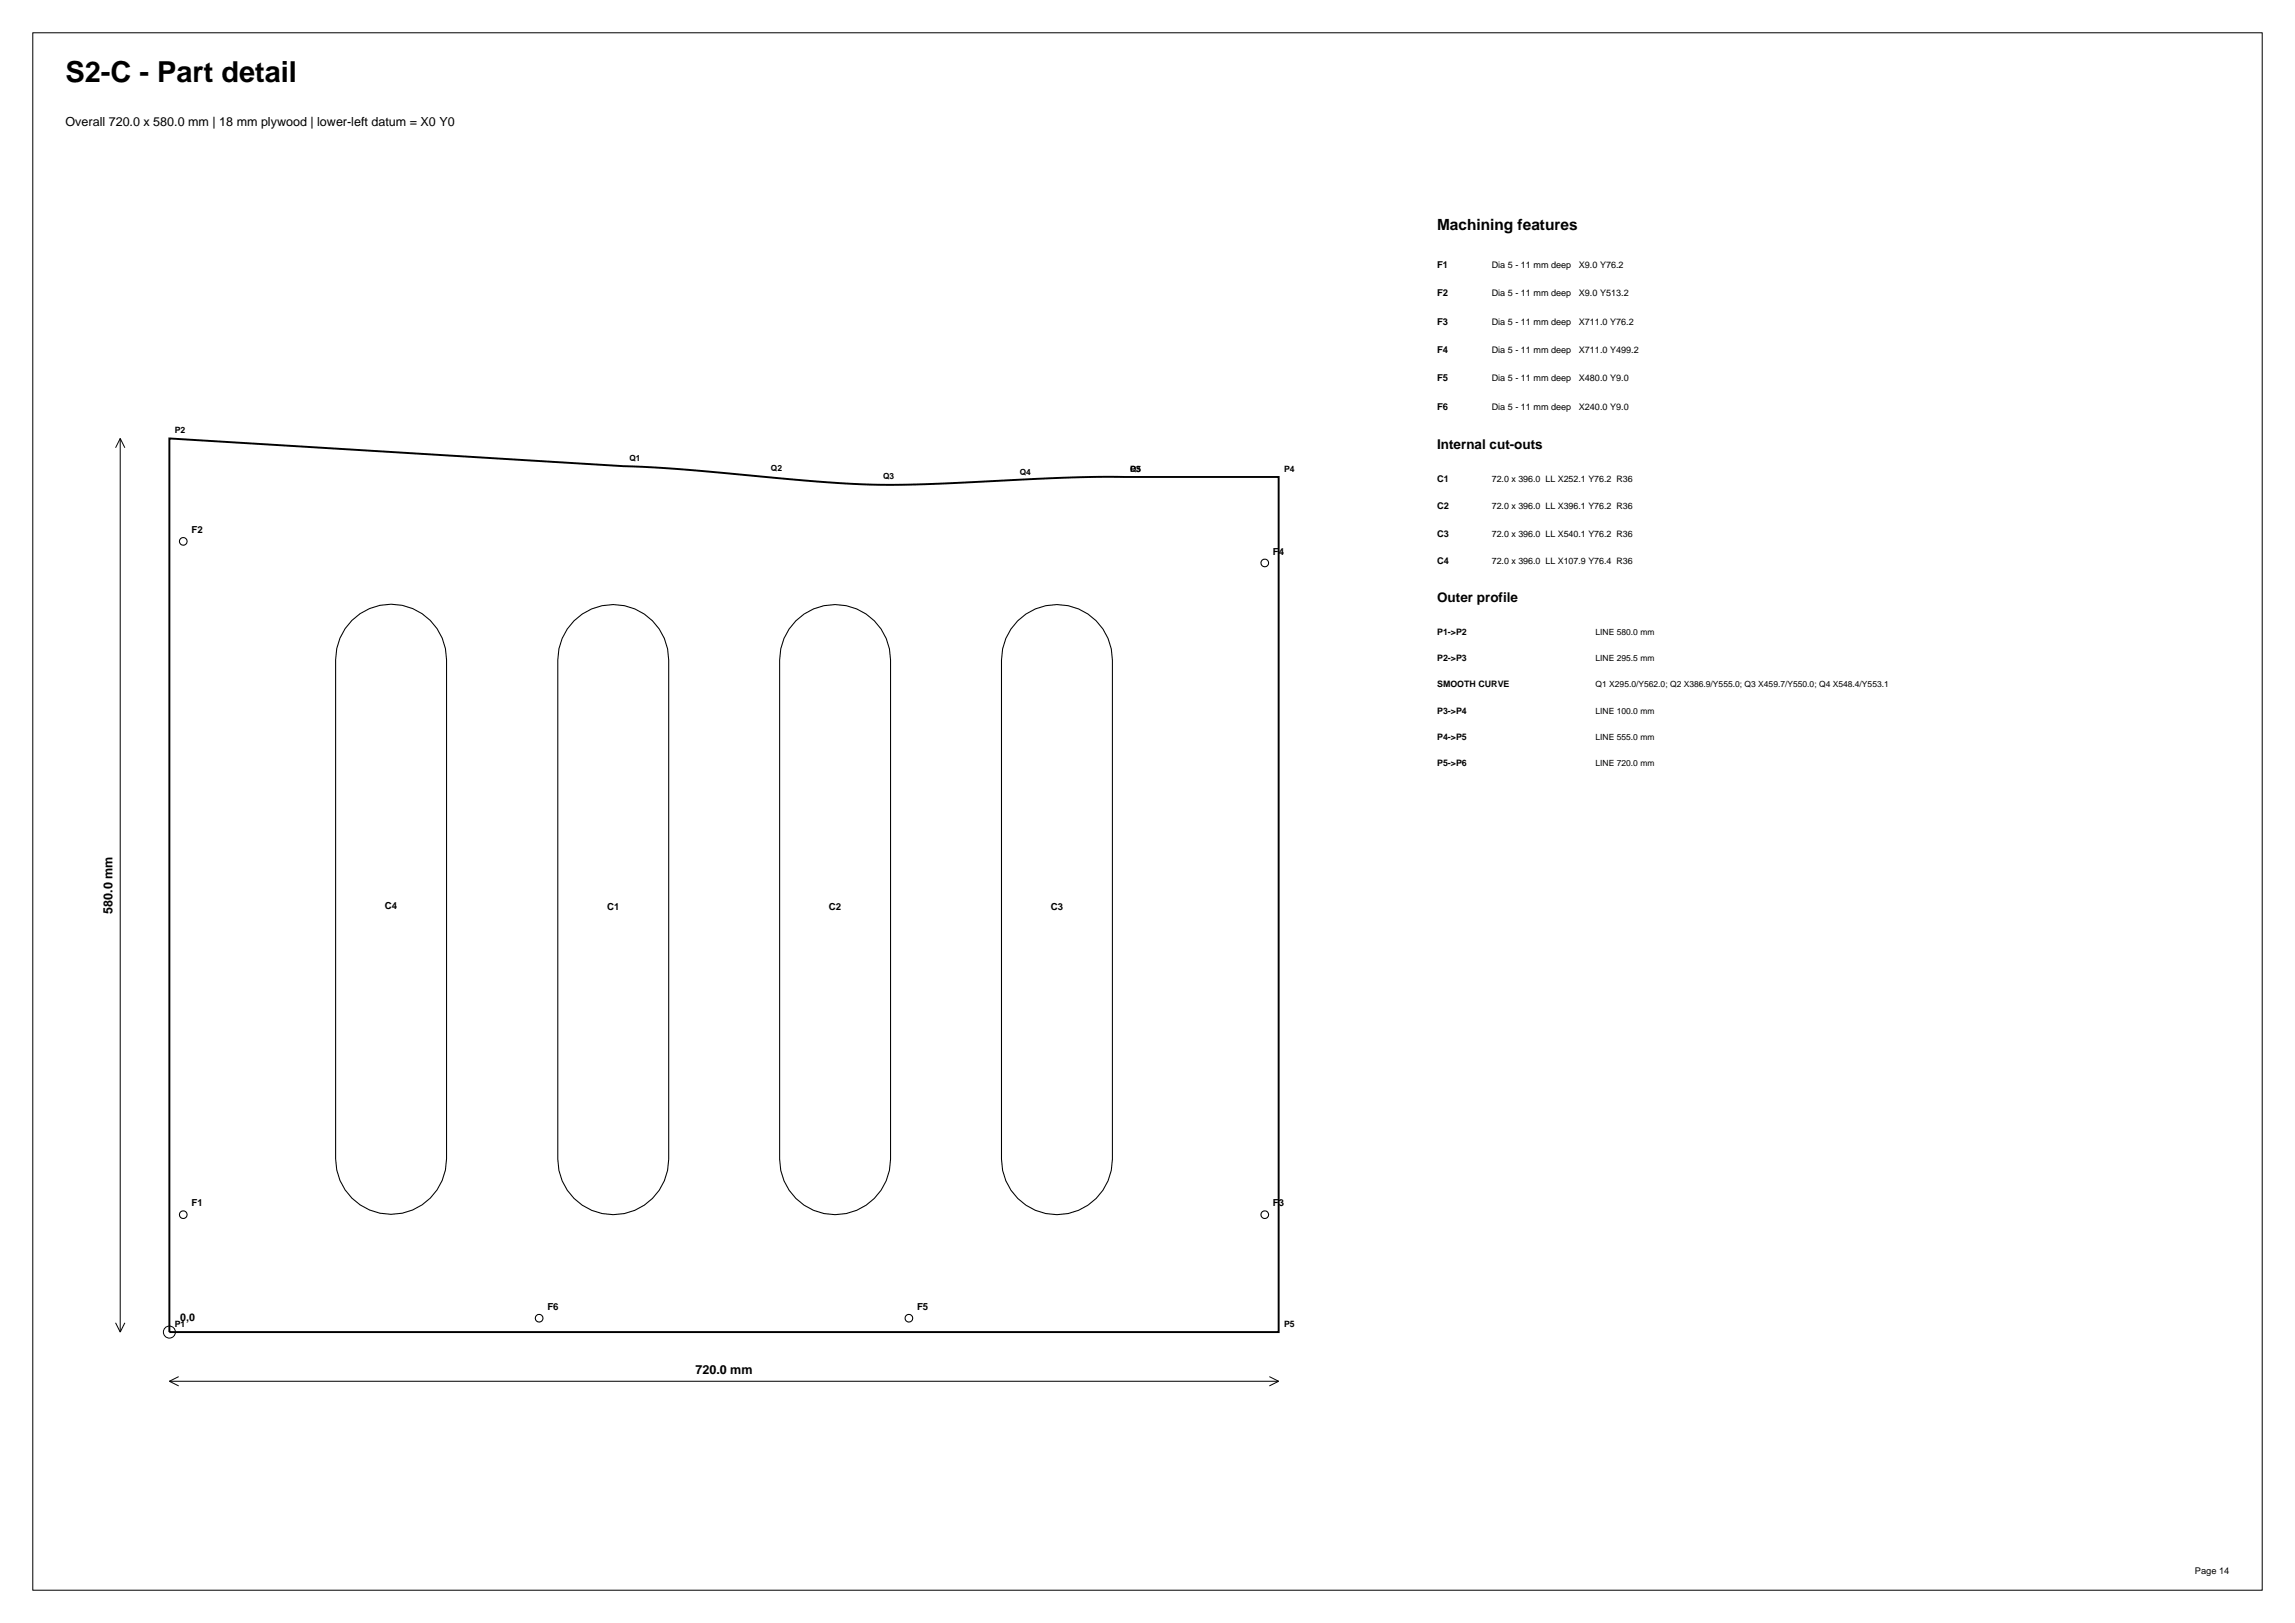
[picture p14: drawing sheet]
<svg xmlns="http://www.w3.org/2000/svg" width="420mm" height="297mm" viewBox="0 0 420 297" stroke-linecap="round" stroke-linejoin="round" font-family="sans-serif">
<defs><g id="words">
<text font-size="5.3" x="12" y="15">S2-C - Part detail</text>
<text font-size="2.8" x="263" y="42">Machining features</text>
<g font-size="2.5">
<text x="263" y="82.2">Internal cut-outs</text>
<text x="263" y="110.2">Outer profile</text>
</g>
<g font-size="2.3">
<text x="12" y="23">Overall 720.0 x 580.0 mm | 18 mm plywood | lower-left datum = X0 Y0</text>
<text x="20.6" y="167.2" transform="rotate(-90 20.6 167.2)">580.0 mm</text>
<text x="127.3" y="251.4">720.0 mm</text>
</g>
<text font-size="1.9" x="33" y="241.8">0,0</text>
<g font-size="1.8">
<text x="35" y="97.6">F2</text>
<text x="233" y="101.5">F4</text>
<text x="70.4" y="166.4">C4</text>
<text x="111.1" y="166.5">C1</text>
<text x="151.7" y="166.5">C2</text>
<text x="192.3" y="166.5">C3</text>
<text x="35" y="220.8">F1</text>
<text x="233" y="220.8">F3</text>
<text x="100.2" y="239.7">F6</text>
<text x="167.8" y="239.7">F5</text>
</g>
<g font-size="1.7">
<text x="263" y="49">F1</text>
<text x="273" y="49">Dia 5 - 11 mm deep</text>
<text x="288.9" y="49">X9.0 Y76.2</text>
<text x="263" y="54.2">F2</text>
<text x="263" y="59.4">F3</text>
<text x="273" y="54.2">Dia 5 - 11 mm deep</text>
<text x="273" y="59.4">Dia 5 - 11 mm deep</text>
<text x="288.9" y="54.2">X9.0 Y513.2</text>
<text x="288.9" y="59.4">X711.0 Y76.2</text>
<text x="263" y="64.6">F4</text>
<text x="273" y="64.6">Dia 5 - 11 mm deep</text>
<text x="288.9" y="64.6">X711.0 Y499.2</text>
<text x="263" y="69.8">F5</text>
<text x="273" y="69.8">Dia 5 - 11 mm deep</text>
<text x="288.9" y="69.8">X480.0 Y9.0</text>
<text x="263" y="75">F6</text>
<text x="273" y="75">Dia 5 - 11 mm deep</text>
<text x="288.9" y="75">X240.0 Y9.0</text>
<text x="263" y="88.2">C1</text>
<text x="263" y="93.2">C2</text>
<text x="263" y="98.2">C3</text>
<text x="263" y="103.2">C4</text>
<text x="401.7" y="288">Page 14</text>
</g>
<g font-size="1.6">
<text x="32" y="79.2">P2</text>
<text x="115.2" y="84.3">Q1</text>
<text x="141.1" y="86.3">Q2</text>
<text x="161.6" y="87.7">Q3</text>
<text x="186.6" y="86.8">Q4</text>
<text x="206.8" y="86.3">Q5</text>
<text x="206.8" y="86.3">P3</text>
<text x="235" y="86.3">P4</text>
<text x="273" y="88.2">72.0 x 396.0 LL X252.1 Y76.2 R36</text>
<text x="273" y="93.2">72.0 x 396.0 LL X396.1 Y76.2 R36</text>
<text x="273" y="98.2">72.0 x 396.0 LL X540.1 Y76.2 R36</text>
<text x="273" y="103.2">72.0 x 396.0 LL X107.9 Y76.4 R36</text>
<text x="263" y="116.2">P1-&gt;P2</text>
<text x="292" y="116.2">LINE 580.0 mm</text>
<text x="263" y="121">P2-&gt;P3</text>
<text x="263" y="125.8">SMOOTH CURVE</text>
<text x="292" y="121">LINE 295.5 mm</text>
<text x="292" y="125.8">Q1 X295.0/Y562.0; Q2 X386.9/Y555.0; Q3 X459.7/Y550.0; Q4 X548.4/Y553.1</text>
<text x="263" y="130.6">P3-&gt;P4</text>
<text x="292" y="130.6">LINE 100.0 mm</text>
<text x="263" y="135.4">P4-&gt;P5</text>
<text x="292" y="135.4">LINE 555.0 mm</text>
<text x="263" y="140.2">P5-&gt;P6</text>
<text x="292" y="140.2">LINE 720.0 mm</text>
<text x="32" y="242.8">P1</text>
<text x="235" y="242.8">P5</text>
</g>
</g></defs>
<g fill="none" stroke="#000" stroke-width=".18">
<path d="M6 6h408v285h-408zM22 80.2v163.6M22 80.2l-.8 1.7M22 80.2l.8 1.7M21.2 242.1l.8 1.7M22.8 242.1l-.8 1.7M31 252.8h203M31 252.8l1.7 .8M32.7 251.9l-1.7 .9M232.3 251.9l1.7 .9M234 252.8l-1.7 .8"/>
<circle cx="31" cy="243.8" r="1.1"/>
</g>
<path d="M31 80.2l83.8 5.1a349.3 349.3 0 0 1 26.8 2.1l10.2 .9 8.8 .4a344.5 344.5 0 0 0 26.5-.9l14-.5h32.9v156.5h-203z" fill="none" stroke="#000" stroke-width=".35"/>
<g fill="none" stroke="#000" stroke-width=".19">
<path d="M64.4 113.5a10.1 10.1 0 0 1 11.1-2.2 10.1 10.1 0 0 1 6.2 9.4v91.4a10.1 10.1 0 0 1-10.1 10.1 10.1 10.1 0 0 1-10.2-10.1v-91.4a10.1 10.1 0 0 1 3-7.2zM105.1 113.6a10.1 10.1 0 0 1 11-2.2 10.1 10.1 0 0 1 6.3 9.4v91.3a10.1 10.1 0 0 1-10.2 10.2 10.1 10.1 0 0 1-10.1-10.2v-91.3a10.1 10.1 0 0 1 3-7.2zM145.7 113.6a10.1 10.1 0 0 1 11-2.2 10.1 10.1 0 0 1 6.3 9.4v91.3a10.1 10.1 0 0 1-10.2 10.2 10.1 10.1 0 0 1-10.1-10.2v-91.3a10.1 10.1 0 0 1 3-7.2zM186.3 113.6a10.1 10.1 0 0 1 11-2.2 10.1 10.1 0 0 1 6.3 9.4v91.3a10.2 10.2 0 0 1-10.2 10.2 10.2 10.2 0 0 1-10.1-10.2v-91.3a10.1 10.1 0 0 1 3-7.2z"/>
<circle cx="33.5" cy="99.1" r=".7"/>
<circle cx="231.5" cy="103" r=".7"/>
<circle cx="33.5" cy="222.3" r=".7"/>
<circle cx="231.5" cy="222.3" r=".7"/>
<circle cx="98.7" cy="241.2" r=".7"/>
<circle cx="166.3" cy="241.2" r=".7"/>
</g>
<use href="#words"/>
</svg>
